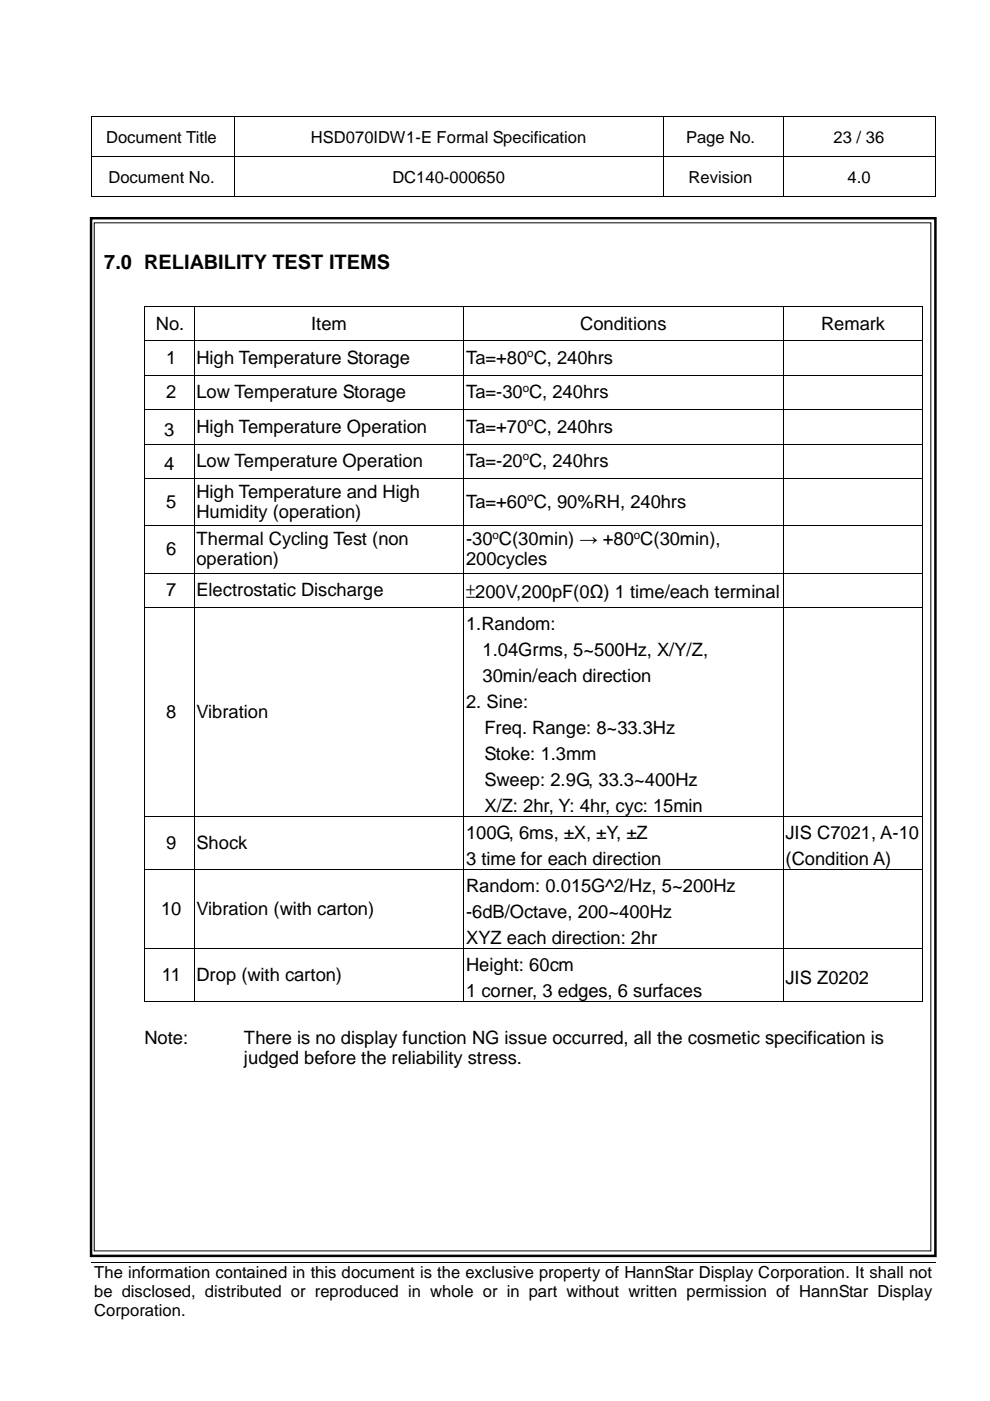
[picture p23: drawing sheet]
<svg xmlns="http://www.w3.org/2000/svg" width="210mm" height="297mm" viewBox="0 0 210 297" stroke-linecap="round" stroke-linejoin="round" font-family="sans-serif">
<defs><g id="words">
<text font-size="4.2" x="22.1" y="56.9">7.0 RELIABILITY TEST ITEMS</text>
<g font-size="3.9">
<text x="33.1" y="69.9">No.</text>
<text x="66" y="69.9">Item</text>
<text x="123" y="69.9">Conditions</text>
<text x="174.1" y="69.9">Remark</text>
<text x="35.3" y="77.2">1</text>
<text x="41.7" y="77.2">High Temperature Storage</text>
<text x="98.8" y="77.2">Ta=+80 C, 240hrs</text>
<text x="35.3" y="84.5">2</text>
<text x="41.7" y="84.5">Low Temperature Storage</text>
<text x="98.8" y="84.5">Ta=-30 C, 240hrs</text>
<text x="34.8" y="92.4">3</text>
<text x="41.7" y="91.7">High Temperature Operation</text>
<text x="98.8" y="91.7">Ta=+70 C, 240hrs</text>
<text x="34.8" y="99.7">4</text>
<text x="41.7" y="99">Low Temperature Operation</text>
<text x="98.8" y="99">Ta=-20 C, 240hrs</text>
<text x="35.3" y="107.7">5</text>
<text x="41.7" y="105.6">High Temperature and High</text>
<text x="98.8" y="107.7">Ta=+60 C, 90%RH, 240hrs</text>
<text x="41.7" y="109.8">Humidity (operation)</text>
<text x="35.3" y="117.7">6</text>
<text x="41.7" y="115.6">Thermal Cycling Test (non</text>
<text x="41.7" y="119.8">operation)</text>
<text x="98.8" y="119.8">200cycles</text>
<text x="98.8" y="115.6">-30 C(30min) → +80 C(30min),</text>
<text x="35.3" y="126.4">7</text>
<text x="41.7" y="126.4">Electrostatic Discharge</text>
<text x="98.8" y="126.9">±200V,200pF(0Ω) 1 time/each terminal</text>
<text x="98.8" y="133.6">1.Random:</text>
<text x="102.3" y="139.1">1.04Grms, 5~500Hz, X/Y/Z,</text>
<text x="102.3" y="144.6">30min/each direction</text>
<text x="35.3" y="152.2">8</text>
<text x="41.7" y="152.2">Vibration</text>
<text x="98.8" y="150.1">2. Sine:</text>
<text x="102.7" y="155.7">Freq. Range: 8~33.3Hz</text>
<text x="102.7" y="161.2">Stoke: 1.3mm</text>
<text x="102.7" y="166.7">Sweep: 2.9G, 33.3~400Hz</text>
<text x="102.7" y="172.2">X/Z: 2hr, Y: 4hr, cyc: 15min</text>
<text x="98.8" y="177.9">100G, 6ms, ±X, ±Y, ±Z</text>
<text x="166.5" y="177.9">JIS C7021, A-10</text>
<text x="35.3" y="180">9</text>
<text x="41.7" y="180">Shock</text>
<text x="98.8" y="183.4">3 time for each direction</text>
<text x="166.5" y="183.4">(Condition A)</text>
<text x="98.8" y="189.1">Random: 0.015G^2/Hz, 5~200Hz</text>
<text x="34.2" y="194">10</text>
<text x="41.7" y="194">Vibration (with carton)</text>
<text x="98.8" y="194.6">-6dB/Octave, 200~400Hz</text>
<text x="98.8" y="200.2">XYZ each direction: 2hr</text>
<text x="34.3" y="208">11</text>
<text x="41.7" y="208">Drop (with carton)</text>
<text x="98.8" y="205.9">Height: 60cm</text>
<text x="166.5" y="208.6">JIS Z0202</text>
<text x="98.8" y="211.4">1 corner, 3 edges, 6 surfaces</text>
<text x="30.6" y="221.4">Note:</text>
<text x="51.7" y="221.4">There is no display function NG issue occurred, all the cosmetic specification is</text>
<text x="51.7" y="225.6">judged before the reliability stress.</text>
</g>
<g font-size="3.5">
<text x="22.5" y="30.3">Document Title</text>
<text x="65.9" y="30.3">HSD070IDW1-E Formal Specification</text>
<text x="145.5" y="30.3">Page No.</text>
<text x="176.7" y="30.3">23 / 36</text>
<text x="23" y="38.7">Document No.</text>
<text x="83.2" y="38.7">DC140-000650</text>
<text x="146" y="38.7">Revision</text>
<text x="179.7" y="38.7">4.0</text>
<text x="20" y="270.9">The information contained in this document is the exclusive property of HannStar Display Corporation. It shall not</text>
<text x="20" y="275">be disclosed, distributed or reproduced in whole or in part without written permission of HannStar Display</text>
<text x="20" y="279.1">Corporation.</text>
</g>
<g font-size="2.5">
<text x="111.8" y="75.8">o</text>
<text x="110.8" y="83.1">o</text>
<text x="111.8" y="90.3">o</text>
<text x="110.8" y="97.6">o</text>
<text x="111.8" y="106.3">o</text>
<text x="104.4" y="114.2">o</text>
<text x="134.4" y="114.2">o</text>
</g>
</g></defs>
<g fill="#000">
<path d="M19.4 24.7h.2v.1h-.2zM19.4 33.1h.2v.2h-.2zM49.5 24.7h.2v.1h-.2zM49.5 33.1h.2v.2h-.2zM59.1 24.7h.1v.1h-.1zM140.5 24.7h.2v.1h-.2zM140.5 33.1h.2v.2h-.2zM165.9 24.7h.2v.1h-.2zM165.9 33.1h.2v.2h-.2zM198.2 24.7h.1v.1h-.1zM198.2 33.1h.1v.2h-.1zM19.4 41.7h.2v.1h-.2z"/>
<path d="M49.5 41.7h.2v.1h-.2zM140.5 41.7h.2v.1h-.2zM165.9 41.7h.2v.1h-.2zM198.2 41.7h.1v.1h-.1zM198.5 267.5v.2z"/>
</g>
<g fill="none" stroke="#000" stroke-width=".21">
<path d="M19.5 24.8v8.3M19.5 33.3v8.4M19.6 24.8h29.9M19.6 33.2h29.9M49.6 24.8v8.3M49.6 33.3v8.4M49.7 24.8h9.4M49.7 33.2h90.8M59.2 24.8h81.3M140.6 24.8v8.3M140.6 33.3v8.4M140.7 24.8h25.2"/>
<path d="M140.7 33.2h25.2M166 24.8v8.3M166 33.3v8.4M166.1 24.8h32.1M166.1 33.2h32.1M198.2 24.8v8.3M198.2 33.3v8.4M19.6 41.7h29.9M49.7 41.7h90.8M140.7 41.7h25.2M166.1 41.7h32.1M19.5 267.6h179"/>
</g>
<g fill="#fff">
<path d="M19.2 279.9l179.3 .1z"/>
<path d="M198.5 267.7v12.2z"/>
<path d="M198.5 279.9v.1z"/>
</g>
<path d="M19.3 46.3h179v220h-179z" fill="none" stroke="#000" stroke-width=".53"/>
<path d="M20 47.2h177.4v218h-177.4z" fill-rule="evenodd" fill="#fff"/>
<g fill="none" stroke="#000" stroke-width=".21">
<path d="M20 47.2h177.4v218h-177.4zM30.6 65.1v7.1M30.6 72.3v7.2M30.6 79.6v7.1M30.6 65h10.5M30.6 72.3h10.5M30.6 79.5h10.5M41.1 65.1v7.1M41.1 72.3v7.2M41.1 79.6v7.1M41.2 65h57M41.2 72.3h57"/>
<path d="M41.2 79.5h57M98.3 65.1v7.1M98.3 72.3v7.2M98.3 79.6v7.1M98.4 65h67.5M98.4 72.3h67.5M98.4 79.5h67.5M166 65.1v7.1M166 72.3v7.2M166 79.6v7.1M166.1 65h29.5M166.1 72.3h29.5"/>
<path d="M166.1 79.5h29.5M195.7 65.1v7.1M195.7 72.3v7.2M195.7 79.6v7.1M30.6 86.9v7.2M30.6 94.2v7.1M30.6 86.8h10.5M30.6 94.1h10.5M41.1 86.9v7.2M41.1 94.2v7.1M41.2 86.8h57M41.2 94.1h57"/>
<path d="M98.3 86.9v7.2M98.3 94.2v7.1M98.4 86.8h67.5M98.4 94.1h67.5M166 86.9v7.2M166 94.2v7.1M166.1 86.8h29.5M166.1 94.1h29.5M195.7 86.9v7.2M195.7 94.2v7.1M30.6 101.5v9.9M30.6 111.5v10"/>
<path d="M30.6 101.4h10.5M30.6 111.5h10.5M41.1 101.5v9.9M41.1 111.5v10M41.2 101.4h57M41.2 111.5h57M98.3 101.5v9.9M98.3 111.5v10M98.4 101.4h67.5M98.4 111.5h67.5M166 101.5v9.9M166 111.5v10"/>
<path d="M166.1 101.4h29.5M166.1 111.5h29.5M195.7 101.5v9.9M195.7 111.5v10M30.6 121.6v7.1M30.6 128.9v44.2M30.6 121.5h10.5M30.6 128.8h10.5M41.1 121.6v7.1M41.1 128.9v44.2M41.2 121.5h57M41.2 128.8h57"/>
<path d="M98.3 121.6v7.1M98.3 128.9v44.2M98.4 121.5h67.5M98.4 128.8h67.5M166 121.6v7.1M166 128.9v44.2M166.1 121.5h29.5M166.1 128.8h29.5M195.7 121.6v7.1M195.7 128.9v44.2M30.6 173.2v11.1M30.6 173.1h10.5"/>
<path d="M41.1 173.2v11.1M41.2 173.1h57M98.3 173.2v11.1M98.4 173.1h67.5M166 173.2v11.1M166.1 173.1h29.5M195.7 173.2v11.1M30.6 184.4v16.6M30.6 184.4h10.5M41.1 184.4v16.6M41.2 184.4h57M98.3 184.4v16.6"/>
<path d="M98.4 184.4h67.5M166 184.4v16.6M166.1 184.4h29.5M195.7 184.4v16.6M30.6 201.2v11.1M30.6 201.1h10.5M30.6 212.3h10.5M41.1 201.2v11.1M41.2 201.1h57M41.2 212.3h57M98.3 201.2v11.1M98.4 201.1h67.5"/>
<path d="M98.4 212.3h67.5M166 201.2v11.1M166.1 201.1h29.5M166.1 212.3h29.5M195.7 201.2v11.1"/>
</g>
<g fill="#000">
<path d="M30.5 64.9h.1v.2h-.1zM30.5 72.2h.1v.1h-.1zM30.5 79.5h.1v.1h-.1zM41.1 64.9h.1v.2h-.1zM41.1 72.2h.1v.1h-.1zM41.1 79.5h.1v.1h-.1zM98.2 64.9h.2v.2h-.2zM98.2 72.2h.2v.1h-.2zM98.2 79.5h.2v.1h-.2zM165.9 64.9h.2v.2h-.2zM165.9 72.2h.2v.1h-.2zM165.9 79.5h.2v.1h-.2z"/>
<path d="M195.6 64.9h.1v.2h-.1zM195.6 72.2h.1v.1h-.1zM195.6 79.5h.1v.1h-.1zM30.5 86.7h.1v.2h-.1zM30.5 94.1h.1v.1h-.1zM41.1 86.7h.1v.2h-.1zM41.1 94.1h.1v.1h-.1zM98.2 86.7h.2v.2h-.2zM98.2 94.1h.2v.1h-.2zM165.9 86.7h.2v.2h-.2zM165.9 94.1h.2v.1h-.2zM195.6 86.7h.1v.2h-.1z"/>
<path d="M195.6 94.1h.1v.1h-.1zM30.5 101.3h.1v.2h-.1zM30.5 111.4h.1v.1h-.1zM41.1 101.3h.1v.2h-.1zM41.1 111.4h.1v.1h-.1zM98.2 101.3h.2v.2h-.2zM98.2 111.4h.2v.1h-.2zM165.9 101.3h.2v.2h-.2zM165.9 111.4h.2v.1h-.2zM195.6 101.3h.1v.2h-.1zM195.6 111.4h.1v.1h-.1zM30.5 121.5h.1v.1h-.1z"/>
<path d="M30.5 128.7h.1v.2h-.1zM41.1 121.5h.1v.1h-.1zM41.1 128.7h.1v.2h-.1zM98.2 121.5h.2v.1h-.2zM98.2 128.7h.2v.2h-.2zM165.9 121.5h.2v.1h-.2zM165.9 128.7h.2v.2h-.2zM195.6 121.5h.1v.1h-.1zM195.6 128.7h.1v.2h-.1zM30.5 173.1h.1v.1h-.1zM41.1 173.1h.1v.1h-.1zM98.2 173.1h.2v.1h-.2z"/>
<path d="M165.9 173.1h.2v.1h-.2zM195.6 173.1h.1v.1h-.1zM30.5 184.3h.1v.1h-.1zM41.1 184.3h.1v.1h-.1zM98.2 184.3h.2v.1h-.2zM165.9 184.3h.2v.1h-.2zM195.6 184.3h.1v.1h-.1zM30.5 201h.1v.2h-.1zM30.5 212.3h.1v.1h-.1zM41.1 201h.1v.2h-.1zM41.1 212.3h.1v.1h-.1zM98.2 201h.2v.2h-.2z"/>
<path d="M98.2 212.3h.2v.1h-.2zM165.9 201h.2v.2h-.2zM165.9 212.3h.2v.1h-.2zM195.6 201h.1v.2h-.1zM195.6 212.3h.1v.1h-.1z"/>
</g>
<use href="#words"/>
</svg>
